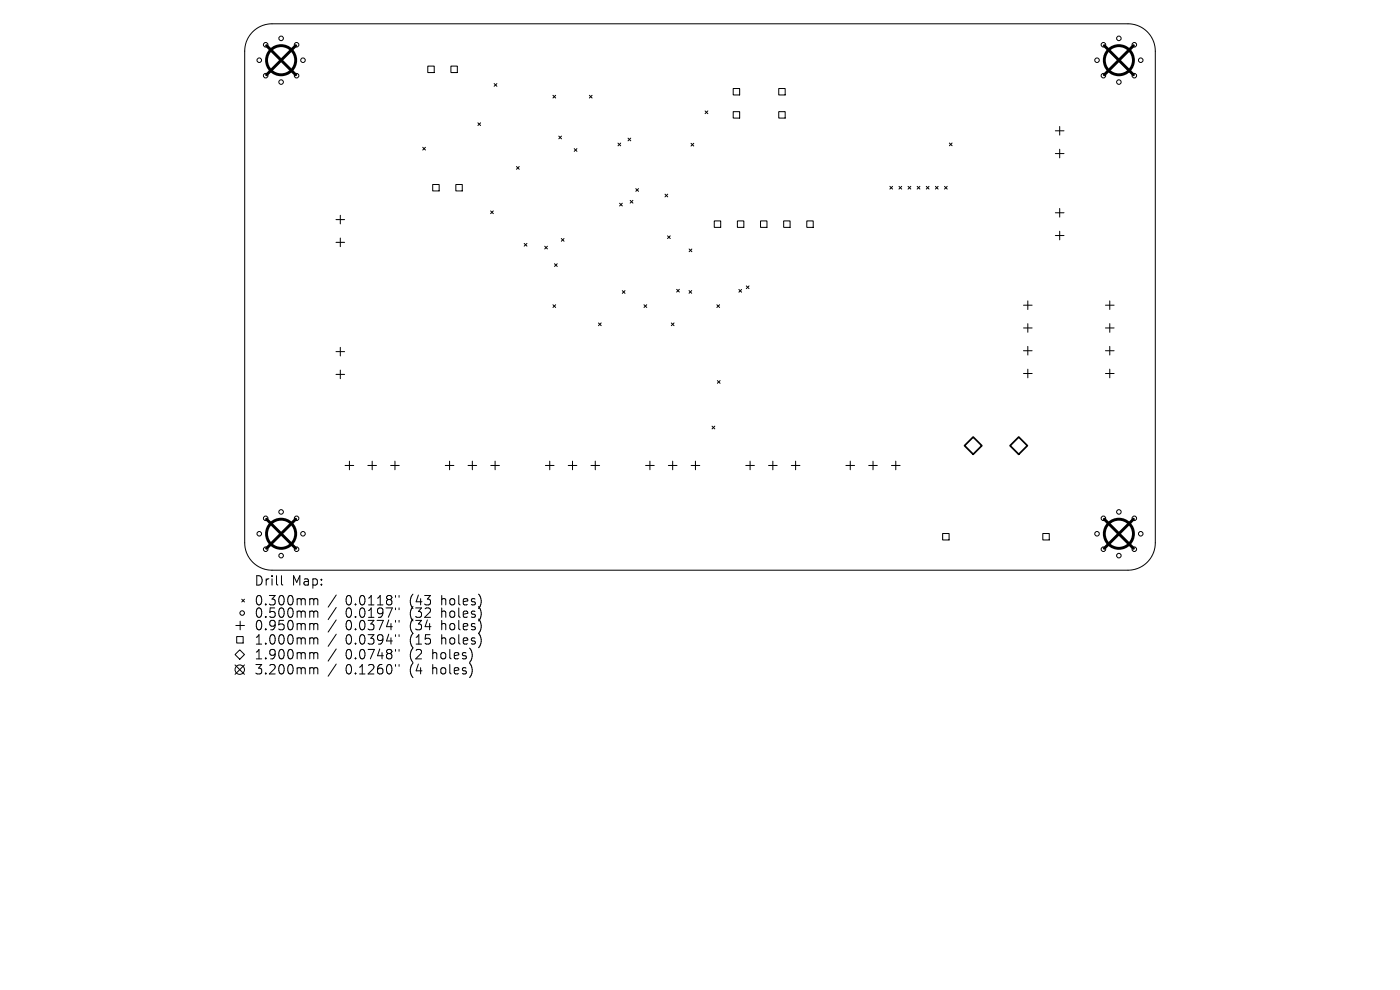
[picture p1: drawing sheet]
<svg xmlns="http://www.w3.org/2000/svg" width="297mm" height="210mm" viewBox="0 0 297 210" stroke-linecap="round" stroke-linejoin="round" font-family="sans-serif">
<defs><g id="words">
<g font-size="2.8">
<text x="53.9" y="124.5">Drill</text>
<text x="61.9" y="124.5">Map:</text>
<text x="53.9" y="128.7">0.300mm</text>
<text x="53.9" y="131.3">0.500mm</text>
<text x="73.3" y="128.7">0.0118&quot;</text>
<text x="73.3" y="131.3">0.0197&quot;</text>
<text x="87" y="128.7">(43</text>
<text x="87" y="131.3">(32</text>
<text x="93.9" y="128.7">holes)</text>
<text x="93.9" y="131.3">holes)</text>
<text x="53.9" y="134">0.950mm</text>
<text x="53.9" y="137">1.000mm</text>
<text x="73.3" y="134">0.0374&quot;</text>
<text x="73.3" y="137">0.0394&quot;</text>
<text x="87" y="134">(34</text>
<text x="87" y="137">(15</text>
<text x="93.9" y="134">holes)</text>
<text x="93.9" y="137">holes)</text>
<text x="53.9" y="140.2">1.900mm</text>
<text x="53.9" y="143.4">3.200mm</text>
<text x="73.3" y="140.2">0.0748&quot;</text>
<text x="73.3" y="143.4">0.1260&quot;</text>
<text x="87" y="140.2">(2</text>
<text x="87" y="143.4">(4</text>
<text x="92" y="140.2">holes)</text>
<text x="92" y="143.4">holes)</text>
</g>
</g></defs>
<g fill="none" stroke="#000" stroke-width=".21">
<path d="M53.6 6.7a5.8 5.8 0 0 1 4.1-1.7h181.6a5.8 5.8 0 0 1 5.8 5.8v104.4a5.8 5.8 0 0 1-5.8 5.8h-181.6a5.8 5.8 0 0 1-5.8-5.8v-104.4a5.8 5.8 0 0 1 1.7-4.1zM90.8 14h1.3v1.4h-1.3zM95.7 14h1.3v1.4h-1.3zM104.8 17.7l.6 .6M105.4 17.7l-.6 .6M155.5 18.8h1.4v1.3h-1.4zM165.2 18.8h1.4v1.3h-1.4zM89.7 31.2l.6 .6M90.3 31.2l-.6 .6M91.8 39.1h1.4v1.4h-1.4zM96.7 39.1h1.4v1.4h-1.4zM101.4 26.1l.6 .5"/>
<path d="M102 26.1l-.6 .5M109.6 35.3l.5 .6M110.1 35.3l-.5 .6M117.3 20.2l.6 .6M117.9 20.2l-.6 .6M118.5 28.9l.6 .5M119.1 28.9l-.6 .5M121.8 31.5l.6 .6M122.4 31.5l-.6 .6M125 20.2l.6 .6M125.6 20.2l-.6 .6M131.1 30.4l.6 .5"/>
<path d="M131.7 30.4l-.6 .5M133.2 29.3l.6 .6M133.8 29.3l-.6 .6M146.6 30.4l.6 .6M147.2 30.4l-.6 .6M149.6 23.5l.6 .6M150.2 23.5l-.6 .6M155.5 23.7h1.4v1.3h-1.4zM165.2 23.7h1.4v1.3h-1.4zM188.8 39.5l.6 .6M189.4 39.5l-.6 .6M190.7 39.5l.6 .6"/>
<path d="M191.3 39.5l-.6 .6M192.6 39.5l.6 .6M193.2 39.5l-.6 .6M194.6 39.5l.6 .6M195.2 39.5l-.6 .6M196.5 39.5l.6 .6M197.1 39.5l-.6 .6M198.4 39.5l.6 .6M199 39.5l-.6 .6M200.4 39.5l.5 .6M200.9 39.5l-.5 .6M201.4 30.3l.6 .6"/>
<path d="M202 30.3l-.6 .6M223.9 27.7h1.8M223.9 32.6h1.8M224.8 26.8v1.9M224.8 31.7v1.8M71.3 46.6h1.8M71.3 51.4h1.8M72.2 45.7v1.8M72.2 50.5v1.8M104.1 44.7l.6 .6M104.7 44.7l-.6 .6M111.2 51.6l.6 .6"/>
<path d="M111.8 51.6l-.6 .6M115.6 52.2l.5 .6M116.1 52.2l-.5 .6M117.6 55.9l.6 .6M118.2 55.9l-.6 .6M119.1 50.6l.6 .6M119.7 50.6l-.6 .6M131.4 43.1l.6 .6M132 43.1l-.6 .6M133.7 42.5l.6 .6M134.3 42.5l-.6 .6M134.9 40l.6 .6"/>
<path d="M135.5 40l-.6 .6M141.1 41.2l.6 .6M141.6 50l.6 .6M141.7 41.2l-.6 .6M142.2 50l-.6 .6M146.2 52.8l.6 .6M146.8 52.8l-.6 .6M151.5 46.9h1.4v1.3h-1.4zM156.4 46.9h1.4v1.3h-1.4zM161.3 46.9h1.4v1.3h-1.4zM166.2 46.9h1.4v1.3h-1.4zM171.2 46.9h1.3v1.3h-1.3z"/>
<path d="M223.9 45.1h1.8M223.9 50h1.8M224.8 44.2v1.9M224.8 49v1.9M71.3 74.6h1.8M71.3 79.4h1.8M72.2 73.7v1.8M72.2 78.5v1.8M117.3 64.6l.6 .6M117.9 64.6l-.6 .6M127 68.5l.5 .6M127.5 68.5l-.5 .6"/>
<path d="M132 61.7l.6 .5M132.6 61.7l-.6 .5M136.6 64.6l.6 .6M137.2 64.6l-.6 .6M142.4 68.5l.6 .6M143 68.5l-.6 .6M143.5 61.4l.6 .6M144.1 61.4l-.6 .6M146.2 61.6l.5 .6M146.7 61.6l-.5 .6M152.1 64.6l.6 .6M152.7 64.6l-.6 .6"/>
<path d="M156.8 61.4l.5 .6M157.3 61.4l-.5 .6M158.3 60.7l.6 .5M158.9 60.7l-.6 .5M217.1 64.7h1.9M217.1 69.6h1.9M217.1 74.4h1.9M217.1 79.2h1.9M218 63.8v1.9M218 68.7v1.8M218 73.5v1.8M218 78.3v1.8"/>
<path d="M234.5 64.7h1.8M234.5 69.6h1.8M234.5 74.4h1.8M234.5 79.2h1.8M235.4 63.8v1.9M235.4 68.7v1.8M235.4 73.5v1.8M235.4 78.3v1.8M73.2 98.7h1.8M74.1 97.8v1.9M78 98.7h1.9M79 97.8v1.9"/>
<path d="M82.9 98.7h1.8M83.8 97.8v1.9M94.5 98.7h1.8M95.4 97.8v1.9M99.3 98.7h1.8M100.2 97.8v1.9M104.1 98.7h1.9M105 97.8v1.9M115.7 98.7h1.8M116.6 97.8v1.9M120.5 98.7h1.9M121.5 97.8v1.9"/>
<path d="M125.4 98.7h1.8M126.3 97.8v1.9M137 98.7h1.8M137.9 97.8v1.9M141.8 98.7h1.8M142.7 97.8v1.9M146.6 98.7h1.9M147.5 97.8v1.9M151.1 90.4l.5 .6M151.6 90.4l-.5 .6M152.2 80.7l.6 .6M152.8 80.7l-.6 .6"/>
<path d="M158.2 98.7h1.8M159.1 97.8v1.9M163 98.7h1.9M164 97.8v1.9M167.9 98.7h1.8M168.8 97.8v1.9M179.5 98.7h1.8M180.4 97.8v1.9M184.3 98.7h1.8M185.2 97.8v1.9M189.1 98.7h1.9M190 97.8v1.9"/>
<path d="M200 113.2h1.3v1.3h-1.3zM221.2 113.2h1.4v1.3h-1.4zM50 132.7h1.9M50.2 135h1.4v1.4h-1.4zM50.9 137.9l1 1-1 1-1-1zM50.9 131.8v1.8M51.3 127.1l.6 .6M51.9 127.1l-.6 .6M59.7 122.1v1.7l.3 .3M66 127h.3l.3 .3M66 129.6h.3l.3 .3M66 132.3l.5 .1 .1 .2"/>
<path d="M66 135.3h.3l.3 .3M66 138.4h.3l.3 .3M66.6 127.3l.3-.3 .4 .1 .1 1.2M66.6 127.3v1M66.6 129.9v1.1M66.6 132.6v1M66.6 135.6v1M66.6 138.7v1.1M66.6 129.9l.3-.3 .4 .1 .1 1.3M66.6 132.6l.3-.3 .4 .1 .1 1.2M66.6 135.6l.3-.3 .4 .1 .1 1.2M66.6 138.7l.3-.3 .4 .1 .1 1.3"/>
<path d="M71.3 126.2l-1.7 2.6M71.3 128.9l-1.7 2.5M71.3 131.5l-1.7 2.6M71.3 134.5l-1.7 2.6M71.3 137.7l-1.7 2.5M83.9 126.3v.4M83.9 129v.3M83.9 131.6v.4M83.9 134.6v.4M83.9 137.8v.3M84.7 126.3v.4M84.7 129v.3"/>
<path d="M84.7 131.6v.4M84.7 134.6v.4M84.7 137.8v.3M49.9 141.1l2 2M51.9 141.1l-2 2M66 141.6l.5 .1 .1 .2M66.6 141.9v1.1M66.6 141.9l.3-.3 .4 .1 .1 1.3M71.3 140.9l-1.7 2.5M83.9 141v.3M84.7 141v.3"/>
<circle cx="55" cy="12.8" r=".48"/>
<circle cx="56.4" cy="16.1" r=".48"/>
<circle cx="56.4" cy="9.5" r=".48"/>
<circle cx="59.6" cy="8.1" r=".48"/>
<circle cx="59.6" cy="17.4" r=".48"/>
<circle cx="62.9" cy="16.1" r=".48"/>
<circle cx="62.9" cy="9.5" r=".48"/>
<circle cx="64.3" cy="12.8" r=".48"/>
<circle cx="232.7" cy="12.8" r=".48"/>
<circle cx="234.1" cy="16.1" r=".48"/>
<circle cx="234.1" cy="9.5" r=".48"/>
<circle cx="237.4" cy="8.1" r=".48"/>
<circle cx="237.4" cy="17.4" r=".48"/>
<circle cx="240.6" cy="16.1" r=".48"/>
<circle cx="240.6" cy="9.5" r=".48"/>
<circle cx="242" cy="12.8" r=".48"/>
<circle cx="55" cy="113.2" r=".48"/>
<circle cx="56.4" cy="110" r=".48"/>
<circle cx="56.4" cy="116.5" r=".48"/>
<circle cx="59.6" cy="117.9" r=".48"/>
<circle cx="59.6" cy="108.6" r=".48"/>
<circle cx="62.9" cy="110" r=".48"/>
<circle cx="62.9" cy="116.5" r=".48"/>
<circle cx="64.3" cy="113.2" r=".48"/>
<circle cx="232.7" cy="113.2" r=".48"/>
<circle cx="234.1" cy="110" r=".48"/>
<circle cx="234.1" cy="116.5" r=".48"/>
<circle cx="237.4" cy="117.9" r=".48"/>
<circle cx="237.4" cy="108.6" r=".48"/>
<circle cx="240.6" cy="110" r=".48"/>
<circle cx="240.6" cy="116.5" r=".48"/>
<circle cx="242" cy="113.2" r=".48"/>
<circle cx="51.4" cy="130" r=".48"/>
<circle cx="50.9" cy="142.1" r="1"/>
</g>
<path d="M204.6 94.5l1.9-1.8 1.8 1.8-1.8 1.9zM216.1 92.7l1.8 1.8-1.8 1.9-1.8-1.9z" fill="none" stroke="#000" stroke-width=".37"/>
<g fill="none" stroke="#000" stroke-width=".62">
<path d="M56.5 9.7l6.2 6.2M62.7 9.7l-6.2 6.2M234.3 9.7l6.2 6.2M240.5 9.7l-6.2 6.2M56.5 110.1l6.2 6.2M62.7 110.1l-6.2 6.2M234.3 110.1l6.2 6.2M240.5 110.1l-6.2 6.2"/>
<circle cx="59.6" cy="12.8" r="3.1"/>
<circle cx="237.4" cy="12.8" r="3.1"/>
<circle cx="59.6" cy="113.2" r="3.1"/>
<circle cx="237.4" cy="113.2" r="3.1"/>
</g>
<use href="#words"/>
</svg>
